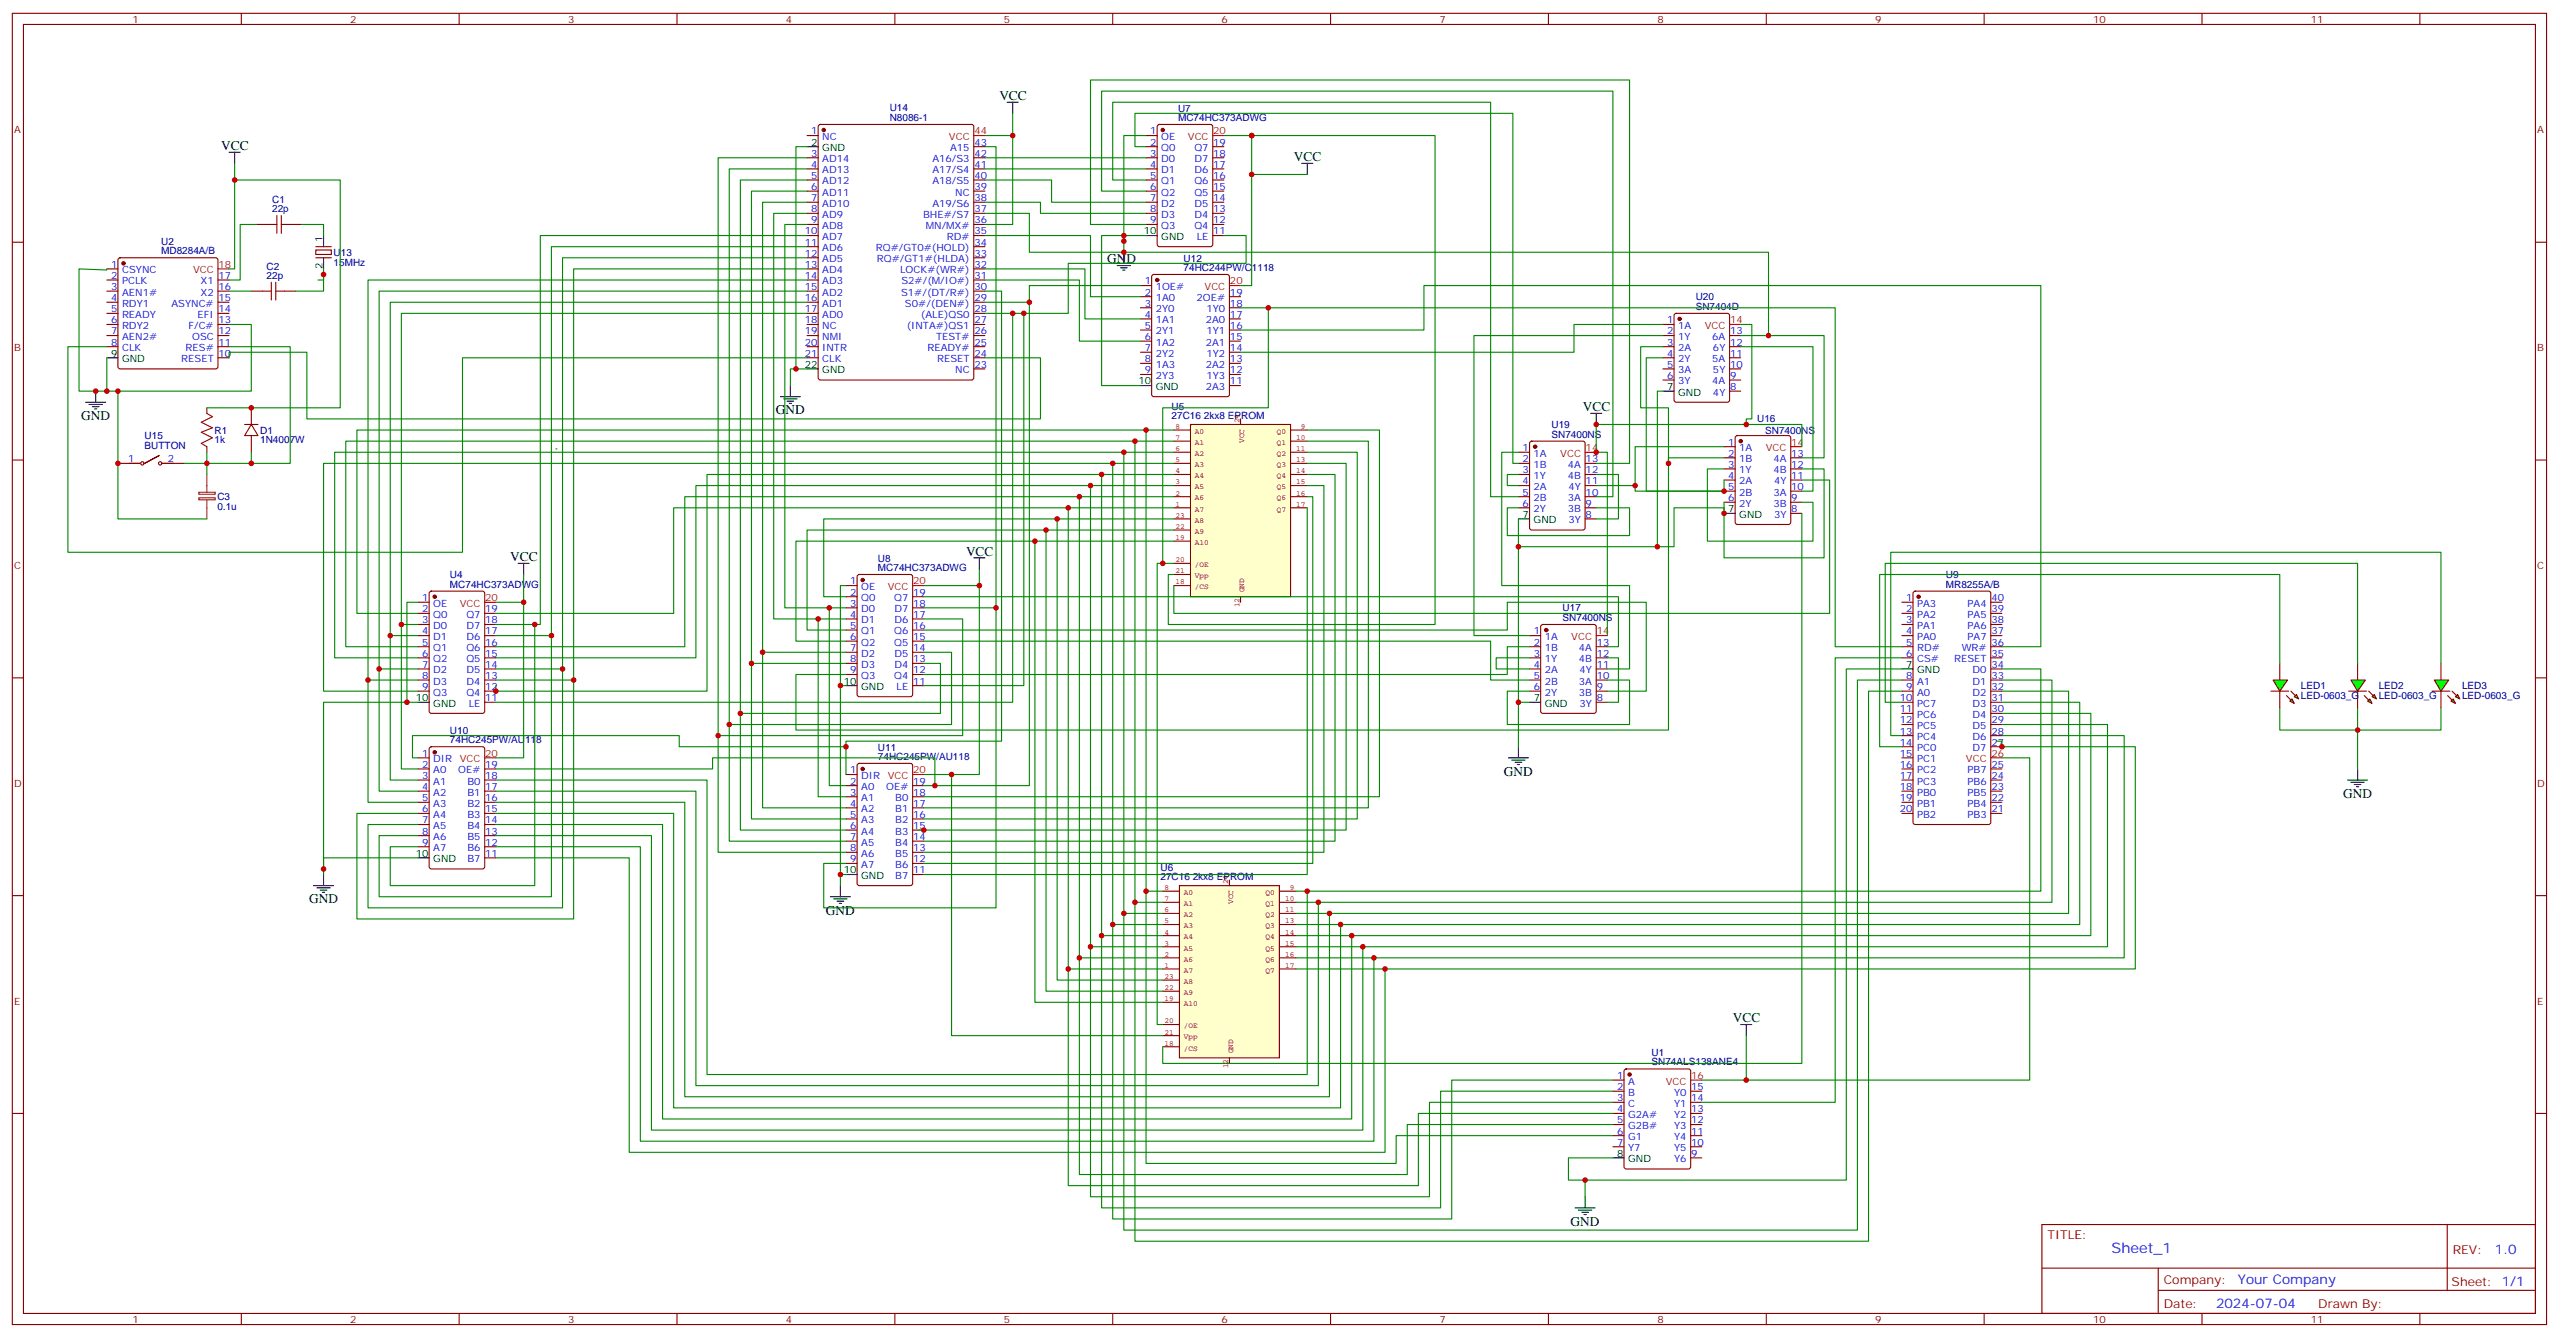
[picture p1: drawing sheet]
<svg xmlns="http://www.w3.org/2000/svg" width="813mm" height="424mm" viewBox="0 0 813 424" stroke-linecap="round" stroke-linejoin="round" font-family="sans-serif">
<defs><g id="words">
<text font-size="4.6" fill="#00f" x="670.2" y="397.8">Sheet_1</text>
<g font-size="4.2">
<text x="317.2" y="31.8">VCC</text>
<text x="70.2" y="47.6">VCC</text>
<text x="410.7" y="51.2">VCC</text>
<text x="351.4" y="83.6">GND</text>
<text x="246.3" y="131.6">GND</text>
<text x="502.4" y="130.5">VCC</text>
<text x="25.8" y="133.3">GND</text>
<text x="162" y="178.2">VCC</text>
<text x="306.6" y="176.4">VCC</text>
<text x="477.3" y="246.2">GND</text>
<text x="743.7" y="253.3">GND</text>
<text x="98.1" y="286.8">GND</text>
<text x="262.1" y="290.3">GND</text>
<text x="550" y="324.6">VCC</text>
<text x="498.5" y="389.1">GND</text>
</g>
<g font-size="4.2" fill="#00f">
<text x="791.9" y="398">1.0</text>
<text x="710.3" y="407.6">Your Company</text>
<text x="703.3" y="415.4">2024-07-04</text>
</g>
<g font-size="3.9" fill="#800">
<text x="649.9" y="393.3">TITLE:</text>
<text x="778.5" y="398">REV:</text>
<text x="686.8" y="407.5">Company:</text>
<text x="778.1" y="408.2">Sheet: 1/1</text>
<text x="686.8" y="415.2">Date:</text>
<text x="735.8" y="415.3">Drawn By:</text>
</g>
<g font-size="3.2" fill="#800">
<text x="42" y="7.2">1</text>
<text x="111.2" y="7.2">2</text>
<text x="180.3" y="7.2">3</text>
<text x="249.4" y="7.2">4</text>
<text x="318.6" y="7.2">5</text>
<text x="387.7" y="7.2">6</text>
<text x="456.9" y="7.2">7</text>
<text x="526" y="7.2">8</text>
<text x="595.2" y="7.2">9</text>
<text x="664.3" y="7.2">10</text>
<text x="733.5" y="7.2">11</text>
<text x="4.4" y="42.3">A</text>
<text x="805.3" y="42.3">A</text>
<text x="4.4" y="111.5">B</text>
<text x="805.3" y="111.5">B</text>
<text x="4.4" y="180.6">C</text>
<text x="805.3" y="180.6">C</text>
<text x="4.4" y="249.8">D</text>
<text x="805.3" y="249.8">D</text>
<text x="4.4" y="318.9">E</text>
<text x="805.3" y="318.9">E</text>
<text x="42" y="420">1</text>
<text x="111.2" y="420">2</text>
<text x="180.3" y="420">3</text>
<text x="249.4" y="420">4</text>
<text x="318.6" y="420">5</text>
<text x="387.7" y="420">6</text>
<text x="456.9" y="420">7</text>
<text x="526" y="420">8</text>
<text x="595.2" y="420">9</text>
<text x="664.3" y="420">10</text>
<text x="733.5" y="420">11</text>
</g>
<g font-size="3.2" fill="#000080">
<text x="282.4" y="35.4">U14</text>
<text x="373.9" y="35.5">U7</text>
<text x="282.4" y="38.3">N8086-1</text>
<text x="373.9" y="38.5">MC74HC373ADWG</text>
<text x="86.4" y="64.4">C1</text>
<text x="86.4" y="67.4">22p</text>
<text x="51.2" y="77.8">U2</text>
<text x="51.2" y="80.8">MD8284A/B</text>
<text x="105.9" y="81.4">U13</text>
<text x="375.7" y="83.1">U12</text>
<text x="84.6" y="88.5">22p</text>
<text x="84.6" y="85.6">C2</text>
<text x="105.9" y="84.3">15MHz</text>
<text x="375.7" y="86.1">74HC244PW/C1118</text>
<text x="538.2" y="95.4">U20</text>
<text x="538.2" y="98.3">SN7404D</text>
<text x="371.9" y="130.1">U5</text>
<text x="68.1" y="137.7">R1</text>
<text x="82.6" y="137.7">D1</text>
<text x="371.9" y="133.1">27C16 2kx8 EPROM</text>
<text x="492.4" y="135.8">U19</text>
<text x="557.7" y="134">U16</text>
<text x="560.2" y="137.8">SN7400NS</text>
<text x="45.9" y="142.4">BUTTON</text>
<text x="45.9" y="139.5">U15</text>
<text x="68.1" y="140.6">1k</text>
<text x="82.6" y="140.6">1N4007W</text>
<text x="492.4" y="138.9">SN7400NS</text>
<text x="69" y="161.8">0.1u</text>
<text x="69" y="158.9">C3</text>
<text x="278.6" y="178.3">U8</text>
<text x="142.8" y="183.6">U4</text>
<text x="278.6" y="181.3">MC74HC373ADWG</text>
<text x="617.6" y="183.4">U9</text>
<text x="142.8" y="186.6">MC74HC373ADWG</text>
<text x="617.6" y="186.5">MR8255A/B</text>
<text x="496" y="197.1">SN7400NS</text>
<text x="496" y="194">U17</text>
<text x="730.3" y="221.9">LED-0603_G</text>
<text x="730.3" y="218.7">LED1</text>
<text x="755" y="221.9">LED-0603_G</text>
<text x="755" y="218.7">LED2</text>
<text x="781.4" y="221.9">LED-0603_G</text>
<text x="781.4" y="218.7">LED3</text>
<text x="142.8" y="233">U10</text>
<text x="142.8" y="236">74HC245PW/AU118</text>
<text x="278.6" y="238.3">U11</text>
<text x="278.6" y="241.3">74HC245PW/AU118</text>
<text x="368.3" y="279.5">27C16 2kx8 EPROM</text>
<text x="368.3" y="276.5">U6</text>
<text x="524.2" y="335.1">U1</text>
<text x="524.2" y="338.2">SN74ALS138ANE4</text>
</g>
<g font-size="3.2" fill="#00f">
<text x="257.5" y="42.7">1</text>
<text x="261" y="44.4">NC</text>
<text x="301.6" y="48">A15</text>
<text x="309.2" y="46.2">43</text>
<text x="365.1" y="42.7">1</text>
<text x="365.1" y="46.2">2</text>
<text x="368.6" y="44.4">OE</text>
<text x="368.6" y="48">Q0</text>
<text x="379.1" y="48">Q7</text>
<text x="385.1" y="46.2">19</text>
<text x="257.5" y="49.7">3</text>
<text x="257.5" y="53.3">4</text>
<text x="261" y="51.5">AD14</text>
<text x="295.9" y="51.5">A16/S3</text>
<text x="309.2" y="53.3">41</text>
<text x="309.2" y="49.7">42</text>
<text x="365.1" y="49.7">3</text>
<text x="365.1" y="53.3">4</text>
<text x="368.6" y="51.5">D0</text>
<text x="379.1" y="51.5">D7</text>
<text x="385.1" y="53.3">17</text>
<text x="385.1" y="49.7">18</text>
<text x="257.5" y="56.8">5</text>
<text x="261" y="55">AD13</text>
<text x="261" y="58.6">AD12</text>
<text x="295.9" y="58.6">A18/S5</text>
<text x="295.9" y="55">A17/S4</text>
<text x="309.2" y="56.8">40</text>
<text x="365.1" y="56.8">5</text>
<text x="368.6" y="55">D1</text>
<text x="368.6" y="58.6">Q1</text>
<text x="379.1" y="58.6">Q6</text>
<text x="379.1" y="55">D6</text>
<text x="385.1" y="56.8">16</text>
<text x="257.5" y="60.3">6</text>
<text x="257.5" y="63.9">7</text>
<text x="261" y="62.1">AD11</text>
<text x="261" y="65.6">AD10</text>
<text x="295.9" y="65.6">A19/S6</text>
<text x="303.2" y="62.1">NC</text>
<text x="309.2" y="63.9">38</text>
<text x="309.2" y="60.3">39</text>
<text x="365.1" y="60.3">6</text>
<text x="365.1" y="63.9">7</text>
<text x="368.6" y="62.1">Q2</text>
<text x="368.6" y="65.6">D2</text>
<text x="379.1" y="62.1">Q5</text>
<text x="379.1" y="65.6">D5</text>
<text x="385.1" y="63.9">14</text>
<text x="385.1" y="60.3">15</text>
<text x="257.5" y="67.4">8</text>
<text x="257.5" y="70.9">9</text>
<text x="261" y="69.1">AD9</text>
<text x="293" y="69.1">BHE#/S7</text>
<text x="309.2" y="70.9">36</text>
<text x="309.2" y="67.4">37</text>
<text x="365.1" y="67.4">8</text>
<text x="365.1" y="70.9">9</text>
<text x="368.6" y="69.1">D3</text>
<text x="379.1" y="69.1">D4</text>
<text x="385.1" y="70.9">12</text>
<text x="385.1" y="67.4">13</text>
<text x="255.5" y="74.4">10</text>
<text x="255.5" y="78">11</text>
<text x="261" y="72.7">AD8</text>
<text x="261" y="76.2">AD7</text>
<text x="293.8" y="72.7">MN/MX#</text>
<text x="300.5" y="76.2">RD#</text>
<text x="309.2" y="78">34</text>
<text x="309.2" y="74.4">35</text>
<text x="368.6" y="72.7">Q3</text>
<text x="379.1" y="72.7">Q4</text>
<text x="379.8" y="76.2">LE</text>
<text x="385.1" y="74.4">11</text>
<text x="255.5" y="81.5">12</text>
<text x="261" y="79.7">AD6</text>
<text x="261" y="83.3">AD5</text>
<text x="278" y="79.7">RQ#/GT0#(HOLD)</text>
<text x="278.3" y="83.3">RQ#/GT1#(HLDA)</text>
<text x="309.2" y="81.5">33</text>
<text x="35.2" y="85">1</text>
<text x="35.2" y="88.5">2</text>
<text x="38.7" y="86.8">CSYNC</text>
<text x="69.4" y="88.5">17</text>
<text x="255.5" y="85">13</text>
<text x="255.5" y="88.5">14</text>
<text x="261" y="86.8">AD4</text>
<text x="285.7" y="86.8">LOCK#(WR#)</text>
<text x="309.2" y="88.5">31</text>
<text x="309.2" y="85">32</text>
<text x="35.2" y="92.1">3</text>
<text x="35.2" y="95.6">4</text>
<text x="38.7" y="90.3">PCLK</text>
<text x="38.7" y="93.8">AEN1#</text>
<text x="63.7" y="93.8">X2</text>
<text x="63.7" y="90.3">X1</text>
<text x="69.4" y="95.6">15</text>
<text x="69.4" y="92.1">16</text>
<text x="255.5" y="92.1">15</text>
<text x="255.5" y="95.6">16</text>
<text x="261" y="90.3">AD3</text>
<text x="261" y="93.8">AD2</text>
<text x="286" y="93.8">S1#/(DT/R#)</text>
<text x="286.1" y="90.3">S2#/(M/IO#)</text>
<text x="309.2" y="95.6">29</text>
<text x="309.2" y="92.1">30</text>
<text x="363.3" y="90.3">1</text>
<text x="363.3" y="93.8">2</text>
<text x="366.8" y="92.1">1OE#</text>
<text x="366.8" y="95.6">1A0</text>
<text x="379.8" y="95.6">2OE#</text>
<text x="390.4" y="93.8">19</text>
<text x="35.2" y="99.1">5</text>
<text x="38.7" y="97.4">RDY1</text>
<text x="38.7" y="100.9">READY</text>
<text x="54.4" y="97.4">ASYNC#</text>
<text x="62.7" y="100.9">EFI</text>
<text x="69.4" y="99.1">14</text>
<text x="255.5" y="99.1">17</text>
<text x="261" y="97.4">AD1</text>
<text x="261" y="100.9">AD0</text>
<text x="287.2" y="97.4">S0#/(DEN#)</text>
<text x="292.3" y="100.9">(ALE)QS0</text>
<text x="309.2" y="99.1">28</text>
<text x="363.3" y="97.4">3</text>
<text x="363.3" y="100.9">4</text>
<text x="366.8" y="99.1">2Y0</text>
<text x="382.9" y="99.1">1Y0</text>
<text x="390.4" y="100.9">17</text>
<text x="390.4" y="97.4">18</text>
<text x="35.2" y="102.7">6</text>
<text x="35.2" y="106.2">7</text>
<text x="38.7" y="104.4">RDY2</text>
<text x="38.7" y="107.9">AEN2#</text>
<text x="59.8" y="104.4">F/C#</text>
<text x="61" y="107.9">OSC</text>
<text x="69.4" y="106.2">12</text>
<text x="69.4" y="102.7">13</text>
<text x="255.5" y="102.7">18</text>
<text x="255.5" y="106.2">19</text>
<text x="261" y="104.4">NC</text>
<text x="261" y="107.9">NMI</text>
<text x="287.8" y="104.4">(INTA#)QS1</text>
<text x="297.1" y="107.9">TEST#</text>
<text x="309.2" y="106.2">26</text>
<text x="309.2" y="102.7">27</text>
<text x="363.3" y="104.4">5</text>
<text x="363.3" y="107.9">6</text>
<text x="366.8" y="102.7">1A1</text>
<text x="366.8" y="106.2">2Y1</text>
<text x="382.7" y="102.7">2A0</text>
<text x="382.9" y="106.2">1Y1</text>
<text x="390.4" y="107.9">15</text>
<text x="390.4" y="104.4">16</text>
<text x="529.1" y="102.7">1</text>
<text x="529.1" y="106.2">2</text>
<text x="532.6" y="104.4">1A</text>
<text x="532.6" y="107.9">1Y</text>
<text x="543.5" y="107.9">6A</text>
<text x="549.1" y="106.2">13</text>
<text x="35.2" y="109.7">8</text>
<text x="38.7" y="111.5">CLK</text>
<text x="58.9" y="111.5">RES#</text>
<text x="69.4" y="113.2">10</text>
<text x="69.4" y="109.7">11</text>
<text x="255.5" y="109.7">20</text>
<text x="255.5" y="113.2">21</text>
<text x="261" y="111.5">INTR</text>
<text x="294.4" y="111.5">READY#</text>
<text x="309.2" y="113.2">24</text>
<text x="309.2" y="109.7">25</text>
<text x="363.3" y="111.5">7</text>
<text x="366.8" y="109.7">1A2</text>
<text x="366.8" y="113.2">2Y2</text>
<text x="382.7" y="109.7">2A1</text>
<text x="382.9" y="113.2">1Y2</text>
<text x="390.4" y="111.5">14</text>
<text x="529.1" y="109.7">3</text>
<text x="529.1" y="113.2">4</text>
<text x="532.6" y="111.5">2A</text>
<text x="543.7" y="111.5">6Y</text>
<text x="549.1" y="113.2">11</text>
<text x="549.1" y="109.7">12</text>
<text x="57.5" y="115">RESET</text>
<text x="261" y="115">CLK</text>
<text x="297.4" y="115">RESET</text>
<text x="303.2" y="118.5">NC</text>
<text x="309.2" y="116.8">23</text>
<text x="363.3" y="115">8</text>
<text x="363.3" y="118.5">9</text>
<text x="366.8" y="116.8">1A3</text>
<text x="382.7" y="116.8">2A2</text>
<text x="390.4" y="118.5">12</text>
<text x="390.4" y="115">13</text>
<text x="529.1" y="116.8">5</text>
<text x="532.6" y="115">2Y</text>
<text x="532.6" y="118.5">3A</text>
<text x="543.5" y="115">5A</text>
<text x="543.7" y="118.5">5Y</text>
<text x="549.1" y="116.8">10</text>
<text x="366.8" y="120.3">2Y3</text>
<text x="382.7" y="123.8">2A3</text>
<text x="382.9" y="120.3">1Y3</text>
<text x="390.4" y="122.1">11</text>
<text x="529.1" y="120.3">6</text>
<text x="532.6" y="122.1">3Y</text>
<text x="543.5" y="122.1">4A</text>
<text x="543.7" y="125.6">4Y</text>
<text x="549.1" y="123.8">8</text>
<text x="549.1" y="120.3">9</text>
<text x="483.3" y="143.2">1</text>
<text x="548.5" y="141.5">1</text>
<text x="552" y="143.2">1A</text>
<text x="40.7" y="146.8">1</text>
<text x="53.3" y="146.8">2</text>
<text x="483.3" y="146.8">2</text>
<text x="486.8" y="145">1A</text>
<text x="486.8" y="148.5">1B</text>
<text x="497.6" y="148.5">4A</text>
<text x="503.3" y="146.8">13</text>
<text x="548.5" y="145">2</text>
<text x="548.5" y="148.5">3</text>
<text x="552" y="146.8">1B</text>
<text x="562.9" y="146.8">4A</text>
<text x="568.5" y="148.5">12</text>
<text x="568.5" y="145">13</text>
<text x="483.3" y="150.3">3</text>
<text x="483.3" y="153.8">4</text>
<text x="486.8" y="152">1Y</text>
<text x="486.8" y="155.6">2A</text>
<text x="497.6" y="152">4B</text>
<text x="497.8" y="155.6">4Y</text>
<text x="503.3" y="153.8">11</text>
<text x="503.3" y="150.3">12</text>
<text x="548.5" y="152">4</text>
<text x="548.5" y="155.6">5</text>
<text x="552" y="150.3">1Y</text>
<text x="552" y="153.8">2A</text>
<text x="562.9" y="150.3">4B</text>
<text x="563.1" y="153.8">4Y</text>
<text x="568.5" y="155.6">10</text>
<text x="568.5" y="152">11</text>
<text x="483.3" y="157.3">5</text>
<text x="483.3" y="160.9">6</text>
<text x="486.8" y="159.1">2B</text>
<text x="497.6" y="159.1">3A</text>
<text x="503.3" y="160.9">9</text>
<text x="503.3" y="157.3">10</text>
<text x="548.5" y="159.1">6</text>
<text x="552" y="157.3">2B</text>
<text x="552" y="160.9">2Y</text>
<text x="562.9" y="160.9">3B</text>
<text x="562.9" y="157.3">3A</text>
<text x="568.5" y="159.1">9</text>
<text x="486.8" y="162.6">2Y</text>
<text x="497.6" y="162.6">3B</text>
<text x="497.8" y="166.2">3Y</text>
<text x="503.3" y="164.4">8</text>
<text x="563.1" y="164.4">3Y</text>
<text x="568.5" y="162.6">8</text>
<text x="269.8" y="185.6">1</text>
<text x="134" y="190.9">1</text>
<text x="269.8" y="189.1">2</text>
<text x="273.3" y="187.3">OE</text>
<text x="273.3" y="190.9">Q0</text>
<text x="283.8" y="190.9">Q7</text>
<text x="289.8" y="189.1">19</text>
<text x="605" y="190.9">1</text>
<text x="632" y="190.9">40</text>
<text x="134" y="194.4">2</text>
<text x="134" y="197.9">3</text>
<text x="137.5" y="192.6">OE</text>
<text x="137.5" y="196.1">Q0</text>
<text x="148" y="196.1">Q7</text>
<text x="154" y="197.9">18</text>
<text x="154" y="194.4">19</text>
<text x="269.8" y="192.6">3</text>
<text x="269.8" y="196.1">4</text>
<text x="273.3" y="194.4">D0</text>
<text x="273.3" y="197.9">D1</text>
<text x="283.9" y="197.9">D6</text>
<text x="283.9" y="194.4">D7</text>
<text x="289.8" y="196.1">17</text>
<text x="289.8" y="192.6">18</text>
<text x="605" y="194.4">2</text>
<text x="605" y="197.9">3</text>
<text x="608.5" y="192.6">PA3</text>
<text x="608.5" y="196.1">PA2</text>
<text x="624.5" y="196.1">PA5</text>
<text x="624.5" y="192.6">PA4</text>
<text x="632" y="197.9">38</text>
<text x="632" y="194.4">39</text>
<text x="134" y="201.4">4</text>
<text x="137.5" y="199.7">D0</text>
<text x="137.5" y="203.2">D1</text>
<text x="148.1" y="203.2">D6</text>
<text x="148.1" y="199.7">D7</text>
<text x="154" y="201.4">17</text>
<text x="269.8" y="199.7">5</text>
<text x="269.8" y="203.2">6</text>
<text x="273.3" y="201.4">Q1</text>
<text x="283.8" y="201.4">Q6</text>
<text x="289.8" y="203.2">15</text>
<text x="289.8" y="199.7">16</text>
<text x="486.8" y="201.4">1</text>
<text x="490.3" y="203.2">1A</text>
<text x="605" y="201.4">4</text>
<text x="608.5" y="199.7">PA1</text>
<text x="608.5" y="203.2">PA0</text>
<text x="624.5" y="203.2">PA7</text>
<text x="624.5" y="199.7">PA6</text>
<text x="632" y="201.4">37</text>
<text x="134" y="205">5</text>
<text x="134" y="208.5">6</text>
<text x="137.5" y="206.7">Q1</text>
<text x="148" y="206.7">Q6</text>
<text x="154" y="208.5">15</text>
<text x="154" y="205">16</text>
<text x="269.8" y="206.7">7</text>
<text x="273.3" y="205">Q2</text>
<text x="273.3" y="208.5">D2</text>
<text x="283.8" y="205">Q5</text>
<text x="283.9" y="208.5">D5</text>
<text x="289.8" y="206.7">14</text>
<text x="486.8" y="205">2</text>
<text x="486.8" y="208.5">3</text>
<text x="490.3" y="206.7">1B</text>
<text x="501.1" y="206.7">4A</text>
<text x="506.8" y="208.5">12</text>
<text x="506.8" y="205">13</text>
<text x="605" y="205">5</text>
<text x="605" y="208.5">6</text>
<text x="608.5" y="206.7">RD#</text>
<text x="622.6" y="206.7">WR#</text>
<text x="632" y="208.5">35</text>
<text x="632" y="205">36</text>
<text x="134" y="212">7</text>
<text x="134" y="215.5">8</text>
<text x="137.5" y="210.3">Q2</text>
<text x="137.5" y="213.8">D2</text>
<text x="148" y="210.3">Q5</text>
<text x="148.1" y="213.8">D5</text>
<text x="154" y="215.5">13</text>
<text x="154" y="212">14</text>
<text x="269.8" y="210.3">8</text>
<text x="269.8" y="213.8">9</text>
<text x="273.3" y="212">D3</text>
<text x="273.3" y="215.5">Q3</text>
<text x="283.8" y="215.5">Q4</text>
<text x="283.9" y="212">D4</text>
<text x="289.8" y="213.8">12</text>
<text x="289.8" y="210.3">13</text>
<text x="486.8" y="212">4</text>
<text x="486.8" y="215.5">5</text>
<text x="490.3" y="210.3">1Y</text>
<text x="490.3" y="213.8">2A</text>
<text x="501.1" y="210.3">4B</text>
<text x="501.4" y="213.8">4Y</text>
<text x="506.8" y="215.5">10</text>
<text x="506.8" y="212">11</text>
<text x="605" y="215.5">8</text>
<text x="608.5" y="210.3">CS#</text>
<text x="620.2" y="210.3">RESET</text>
<text x="626.1" y="213.8">D0</text>
<text x="632" y="215.5">33</text>
<text x="632" y="212">34</text>
<text x="134" y="219.1">9</text>
<text x="137.5" y="217.3">D3</text>
<text x="137.5" y="220.8">Q3</text>
<text x="148" y="220.8">Q4</text>
<text x="148.1" y="217.3">D4</text>
<text x="154" y="219.1">12</text>
<text x="284.6" y="219.1">LE</text>
<text x="289.8" y="217.3">11</text>
<text x="486.8" y="219.1">6</text>
<text x="490.3" y="217.3">2B</text>
<text x="490.3" y="220.8">2Y</text>
<text x="501.1" y="220.8">3B</text>
<text x="501.1" y="217.3">3A</text>
<text x="506.8" y="219.1">9</text>
<text x="605" y="219.1">9</text>
<text x="608.5" y="217.3">A1</text>
<text x="608.5" y="220.8">A0</text>
<text x="626.1" y="220.8">D2</text>
<text x="626.1" y="217.3">D1</text>
<text x="632" y="219.1">32</text>
<text x="148.8" y="224.4">LE</text>
<text x="154" y="222.6">11</text>
<text x="501.4" y="224.4">3Y</text>
<text x="506.8" y="222.6">8</text>
<text x="603" y="222.6">10</text>
<text x="603" y="226.1">11</text>
<text x="608.5" y="224.4">PC7</text>
<text x="608.5" y="227.9">PC6</text>
<text x="626.1" y="227.9">D4</text>
<text x="626.1" y="224.4">D3</text>
<text x="632" y="226.1">30</text>
<text x="632" y="222.6">31</text>
<text x="603" y="229.7">12</text>
<text x="603" y="233.2">13</text>
<text x="608.5" y="231.4">PC5</text>
<text x="626.1" y="231.4">D5</text>
<text x="632" y="233.2">28</text>
<text x="632" y="229.7">29</text>
<text x="603" y="236.7">14</text>
<text x="608.5" y="234.9">PC4</text>
<text x="608.5" y="238.5">PC0</text>
<text x="626.1" y="238.5">D7</text>
<text x="626.1" y="234.9">D6</text>
<text x="632" y="236.7">27</text>
<text x="134" y="240.2">1</text>
<text x="134" y="243.8">2</text>
<text x="137.5" y="242">DIR</text>
<text x="137.5" y="245.5">A0</text>
<text x="145.4" y="245.5">OE#</text>
<text x="154" y="243.8">19</text>
<text x="269.8" y="245.5">1</text>
<text x="603" y="240.2">15</text>
<text x="603" y="243.8">16</text>
<text x="608.5" y="242">PC1</text>
<text x="608.5" y="245.5">PC2</text>
<text x="624.4" y="245.5">PB7</text>
<text x="632" y="243.8">25</text>
<text x="134" y="247.3">3</text>
<text x="134" y="250.8">4</text>
<text x="137.5" y="249.1">A1</text>
<text x="148.4" y="249.1">B0</text>
<text x="154" y="250.8">17</text>
<text x="154" y="247.3">18</text>
<text x="269.8" y="249.1">2</text>
<text x="273.3" y="247.3">DIR</text>
<text x="273.3" y="250.8">A0</text>
<text x="281.3" y="250.8">OE#</text>
<text x="289.8" y="249.1">19</text>
<text x="603" y="247.3">17</text>
<text x="603" y="250.8">18</text>
<text x="608.5" y="249.1">PC3</text>
<text x="624.4" y="249.1">PB6</text>
<text x="632" y="250.8">23</text>
<text x="632" y="247.3">24</text>
<text x="134" y="254.4">5</text>
<text x="134" y="257.9">6</text>
<text x="137.5" y="252.6">A2</text>
<text x="137.5" y="256.1">A3</text>
<text x="148.4" y="256.1">B2</text>
<text x="148.4" y="252.6">B1</text>
<text x="154" y="257.9">15</text>
<text x="154" y="254.4">16</text>
<text x="269.8" y="252.6">3</text>
<text x="269.8" y="256.1">4</text>
<text x="273.3" y="254.4">A1</text>
<text x="273.3" y="257.9">A2</text>
<text x="284.2" y="257.9">B1</text>
<text x="284.2" y="254.4">B0</text>
<text x="289.8" y="256.1">17</text>
<text x="289.8" y="252.6">18</text>
<text x="603" y="254.4">19</text>
<text x="603" y="257.9">20</text>
<text x="608.5" y="252.6">PB0</text>
<text x="608.5" y="256.1">PB1</text>
<text x="624.4" y="256.1">PB4</text>
<text x="624.4" y="252.6">PB5</text>
<text x="632" y="257.9">21</text>
<text x="632" y="254.4">22</text>
<text x="134" y="261.4">7</text>
<text x="137.5" y="259.6">A4</text>
<text x="137.5" y="263.2">A5</text>
<text x="148.4" y="263.2">B4</text>
<text x="148.4" y="259.6">B3</text>
<text x="154" y="261.4">14</text>
<text x="269.8" y="259.6">5</text>
<text x="269.8" y="263.2">6</text>
<text x="273.3" y="261.4">A3</text>
<text x="284.2" y="261.4">B2</text>
<text x="289.8" y="263.2">15</text>
<text x="289.8" y="259.6">16</text>
<text x="608.5" y="259.6">PB2</text>
<text x="624.4" y="259.6">PB3</text>
<text x="134" y="264.9">8</text>
<text x="134" y="268.5">9</text>
<text x="137.5" y="266.7">A6</text>
<text x="148.4" y="266.7">B5</text>
<text x="154" y="268.5">12</text>
<text x="154" y="264.9">13</text>
<text x="269.8" y="266.7">7</text>
<text x="273.3" y="264.9">A4</text>
<text x="273.3" y="268.5">A5</text>
<text x="284.2" y="268.5">B4</text>
<text x="284.2" y="264.9">B3</text>
<text x="289.8" y="266.7">14</text>
<text x="137.5" y="270.2">A7</text>
<text x="148.4" y="273.8">B7</text>
<text x="148.4" y="270.2">B6</text>
<text x="154" y="272">11</text>
<text x="269.8" y="270.2">8</text>
<text x="269.8" y="273.8">9</text>
<text x="273.3" y="272">A6</text>
<text x="273.3" y="275.5">A7</text>
<text x="284.2" y="275.5">B6</text>
<text x="284.2" y="272">B5</text>
<text x="289.8" y="273.8">12</text>
<text x="289.8" y="270.2">13</text>
<text x="284.2" y="279">B7</text>
<text x="289.8" y="277.3">11</text>
<text x="513.2" y="342.5">1</text>
<text x="513.2" y="346.1">2</text>
<text x="516.7" y="344.3">A</text>
<text x="516.7" y="347.8">B</text>
<text x="531.3" y="347.8">Y0</text>
<text x="536.8" y="346.1">15</text>
<text x="513.2" y="349.6">3</text>
<text x="513.2" y="353.1">4</text>
<text x="516.7" y="351.4">C</text>
<text x="531.3" y="351.4">Y1</text>
<text x="536.8" y="353.1">13</text>
<text x="536.8" y="349.6">14</text>
<text x="513.2" y="356.7">5</text>
<text x="516.7" y="354.9">G2A#</text>
<text x="516.7" y="358.4">G2B#</text>
<text x="531.3" y="358.4">Y3</text>
<text x="531.3" y="354.9">Y2</text>
<text x="536.8" y="356.7">12</text>
<text x="513.2" y="360.2">6</text>
<text x="513.2" y="363.7">7</text>
<text x="516.7" y="361.9">G1</text>
<text x="516.7" y="365.5">Y7</text>
<text x="531.3" y="365.5">Y5</text>
<text x="531.3" y="361.9">Y4</text>
<text x="536.8" y="363.7">10</text>
<text x="536.8" y="360.2">11</text>
<text x="531.3" y="369">Y6</text>
<text x="536.8" y="367.2">9</text>
</g>
<g font-size="3.2">
<text x="257.5" y="46.2">2</text>
<text x="261" y="48">GND</text>
<text x="102.3" y="76.9" transform="rotate(-90 102.3 76.9)">1</text>
<text x="363.1" y="74.4">10</text>
<text x="368.6" y="76.2">GND</text>
<text x="102.3" y="85.3" transform="rotate(-90 102.3 85.3)">2</text>
<text x="35.2" y="113.2">9</text>
<text x="38.7" y="115">GND</text>
<text x="255.5" y="116.8">22</text>
<text x="261" y="118.5">GND</text>
<text x="361.3" y="122.1">10</text>
<text x="366.8" y="123.8">GND</text>
<text x="529.1" y="123.8">7</text>
<text x="532.6" y="125.6">GND</text>
<text x="483.3" y="164.4">7</text>
<text x="486.8" y="166.2">GND</text>
<text x="548.5" y="162.6">7</text>
<text x="552" y="164.4">GND</text>
<text x="605" y="212">7</text>
<text x="608.5" y="213.8">GND</text>
<text x="267.8" y="217.3">10</text>
<text x="273.3" y="219.1">GND</text>
<text x="132" y="222.6">10</text>
<text x="137.5" y="224.4">GND</text>
<text x="486.8" y="222.6">7</text>
<text x="490.3" y="224.4">GND</text>
<text x="132" y="272">10</text>
<text x="137.5" y="273.8">GND</text>
<text x="267.8" y="277.3">10</text>
<text x="273.3" y="279">GND</text>
<text x="513.2" y="367.2">8</text>
<text x="516.7" y="369">GND</text>
</g>
<g font-size="3.2" fill="#f00">
<text x="301.2" y="44.4">VCC</text>
<text x="309.2" y="42.7">44</text>
<text x="377" y="44.4">VCC</text>
<text x="385.1" y="42.7">20</text>
<text x="61.3" y="86.8">VCC</text>
<text x="69.4" y="85">18</text>
<text x="382.3" y="92.1">VCC</text>
<text x="390.4" y="90.3">20</text>
<text x="541.1" y="104.4">VCC</text>
<text x="549.1" y="102.7">14</text>
<text x="503.3" y="143.2">14</text>
<text x="560.5" y="143.2">VCC</text>
<text x="568.5" y="141.5">14</text>
<text x="495.2" y="145">VCC</text>
<text x="289.8" y="185.6">20</text>
<text x="154" y="190.9">20</text>
<text x="281.8" y="187.3">VCC</text>
<text x="145.9" y="192.6">VCC</text>
<text x="498.7" y="203.2">VCC</text>
<text x="506.8" y="201.4">14</text>
<text x="145.9" y="242">VCC</text>
<text x="154" y="240.2">20</text>
<text x="289.8" y="245.5">20</text>
<text x="624" y="242">VCC</text>
<text x="632" y="240.2">26</text>
<text x="281.8" y="247.3">VCC</text>
<text x="528.7" y="344.3">VCC</text>
<text x="536.8" y="342.5">16</text>
</g>
<g font-size="2.5" fill="#840000">
<text x="373.1" y="136.2">8</text>
<text x="379.3" y="137.7">A0</text>
<text x="393.4" y="134.4" transform="rotate(-90 393.4 134.4)">24</text>
<text x="405.2" y="137.7">Q0</text>
<text x="412.9" y="136.2">9</text>
<text x="373.1" y="143.2">6</text>
<text x="373.1" y="139.7">7</text>
<text x="379.3" y="141.3">A1</text>
<text x="394.9" y="140.6" transform="rotate(-90 394.9 140.6)">VCC</text>
<text x="405.2" y="141.3">Q1</text>
<text x="411.4" y="139.7">10</text>
<text x="411.4" y="143.2">11</text>
<text x="373.1" y="146.8">5</text>
<text x="379.3" y="148.3">A3</text>
<text x="379.3" y="144.8">A2</text>
<text x="405.2" y="144.8">Q2</text>
<text x="405.2" y="148.3">Q3</text>
<text x="411.4" y="146.8">13</text>
<text x="373.1" y="153.8">3</text>
<text x="373.1" y="150.3">4</text>
<text x="379.3" y="155.4">A5</text>
<text x="379.3" y="151.8">A4</text>
<text x="405.2" y="151.8">Q4</text>
<text x="405.2" y="155.4">Q5</text>
<text x="411.4" y="150.3">14</text>
<text x="411.4" y="153.8">15</text>
<text x="373.1" y="160.9">1</text>
<text x="373.1" y="157.3">2</text>
<text x="379.3" y="158.9">A6</text>
<text x="405.2" y="158.9">Q6</text>
<text x="411.4" y="157.3">16</text>
<text x="411.4" y="160.9">17</text>
<text x="373.1" y="167.9">22</text>
<text x="373.1" y="164.4">23</text>
<text x="379.3" y="162.4">A7</text>
<text x="379.3" y="165.9">A8</text>
<text x="405.2" y="162.4">Q7</text>
<text x="373.1" y="171.4">19</text>
<text x="379.3" y="169.5">A9</text>
<text x="379.3" y="173">A10</text>
<text x="373.1" y="178.5">20</text>
<text x="373.1" y="182">21</text>
<text x="373.1" y="185.6">18</text>
<text x="379.3" y="180.1">/OE</text>
<text x="379.3" y="183.6">Vpp</text>
<text x="379.3" y="187.1">/CS</text>
<text x="394.9" y="188" transform="rotate(-90 394.9 188)">GND</text>
<text x="393.4" y="192.8" transform="rotate(-90 393.4 192.8)">12</text>
<text x="389.9" y="280.8" transform="rotate(-90 389.9 280.8)">24</text>
<text x="369.6" y="286.1">7</text>
<text x="369.6" y="282.6">8</text>
<text x="375.7" y="287.7">A1</text>
<text x="375.7" y="284.1">A0</text>
<text x="391.4" y="287" transform="rotate(-90 391.4 287)">VCC</text>
<text x="401.7" y="284.1">Q0</text>
<text x="401.7" y="287.7">Q1</text>
<text x="407.9" y="286.1">10</text>
<text x="409.4" y="282.6">9</text>
<text x="369.6" y="293.2">5</text>
<text x="369.6" y="289.6">6</text>
<text x="375.7" y="291.2">A2</text>
<text x="401.7" y="291.2">Q2</text>
<text x="407.9" y="289.6">11</text>
<text x="407.9" y="293.2">13</text>
<text x="369.6" y="296.7">4</text>
<text x="375.7" y="298.2">A4</text>
<text x="375.7" y="294.7">A3</text>
<text x="401.7" y="294.7">Q3</text>
<text x="401.7" y="298.2">Q4</text>
<text x="407.9" y="296.7">14</text>
<text x="369.6" y="303.7">2</text>
<text x="369.6" y="300.2">3</text>
<text x="375.7" y="305.3">A6</text>
<text x="375.7" y="301.8">A5</text>
<text x="401.7" y="301.8">Q5</text>
<text x="401.7" y="305.3">Q6</text>
<text x="407.9" y="300.2">15</text>
<text x="407.9" y="303.7">16</text>
<text x="369.6" y="307.3">1</text>
<text x="369.6" y="310.8">23</text>
<text x="375.7" y="308.8">A7</text>
<text x="401.7" y="308.8">Q7</text>
<text x="407.9" y="307.3">17</text>
<text x="369.6" y="314.3">22</text>
<text x="369.6" y="317.9">19</text>
<text x="375.7" y="315.9">A9</text>
<text x="375.7" y="312.3">A8</text>
<text x="375.7" y="319.4">A10</text>
<text x="369.6" y="324.9">20</text>
<text x="369.6" y="328.4">21</text>
<text x="375.7" y="326.5">/OE</text>
<text x="375.7" y="330">Vpp</text>
<text x="369.6" y="332">18</text>
<text x="375.7" y="333.5">/CS</text>
<text x="391.4" y="334.4" transform="rotate(-90 391.4 334.4)">GND</text>
<text x="389.9" y="339.2" transform="rotate(-90 389.9 339.2)">12</text>
</g>
</g></defs>
<g fill="none" stroke="#870000" stroke-width=".35">
<path d="M3.9 4.2h804.3v416.3h-804.3zM7.4 7.8h797.3v409.2h-797.3zM76.6 4.2v3.6M145.7 4.2v3.6M214.9 4.2v3.6M284 4.2v3.6M353.2 4.2v3.6M422.3 4.2v3.6M491.5 4.2v3.6M560.6 4.2v3.6M629.7 4.2v3.6M698.9 4.2v3.6"/>
<path d="M768 4.2v3.6M3.9 76.9h3.5M804.7 76.9h3.5M33.9 85.4h3.5M33.9 88.9h3.5M33.9 92.4h3.5M33.9 96h3.5M33.9 99.5h3.5M37.7 82.1l.4-.3h30.4l.5 .3 .2 .4v33.9l-.3 .5-.4 .2h-30.4l-.5-.2-.2-.5v-33.9zM69.2 88.9h3.5M69.2 92.4h3.5M69.2 96h3.5"/>
<path d="M69.2 99.5h3.5M33.9 103h3.5M33.9 106.5h3.5M33.9 110.1h3.5M69.2 103h3.5M69.2 106.5h3.5M69.2 110.1h3.5M69.2 113.6h3.5M3.9 146h3.5M804.7 146h3.5M3.9 215.2h3.5M804.7 215.2h3.5"/>
<path d="M3.9 284.3h3.5M804.7 284.3h3.5M3.9 353.5h3.5M804.7 353.5h3.5M648.1 388.8h156.6v28.2h-156.6zM776.7 388.8v20.9M76.6 417v3.5M145.7 417v3.5M214.9 417v3.5M284 417v3.5M353.2 417v3.5M422.3 417v3.5"/>
<path d="M491.5 417v3.5M560.6 417v3.5M629.7 417v3.5M648.1 402.6h156.5M685 409.7h119.6M685 402.6v14.1M698.9 417v3.5M768 417v3.5"/>
</g>
<circle cx="39.2" cy="83.6" r=".53" fill="#870000" stroke="#870000" stroke-width=".35"/>
<path d="M33.9 113.6h3.5" fill="none" stroke="#000" stroke-width=".35"/>
<path d="M69.2 85.4h3.5" fill="none" stroke="#f00" stroke-width=".35"/>
<path d="M377.9 134.8h31.7v54.6h-31.7z" fill="#ffc" stroke="#850000" stroke-width=".35"/>
<g fill="none" stroke="#850000" stroke-width=".35">
<path d="M372.6 136.5h5.3M393.7 133v1.8M409.6 136.5h5.3M372.6 157.7h5.3M372.6 154.2h5.3M372.6 150.6h5.3M372.6 147.1h5.3M372.6 143.6h5.3M372.6 140.1h5.3M409.6 157.7h5.3M409.6 154.2h5.3M409.6 150.6h5.3"/>
<path d="M409.6 147.1h5.3M409.6 143.6h5.3M409.6 140.1h5.3M372.6 161.2h5.3M372.6 178.9h5.3M372.6 168.3h5.3M372.6 164.7h5.3M372.6 171.8h5.3M409.6 161.2h5.3M372.6 182.4h5.3M372.6 185.9h5.3M393.7 189.4v1.8"/>
</g>
<path d="M374.3 281.2h31.8v54.6h-31.8z" fill="#ffc" stroke="#850000" stroke-width=".35"/>
<g fill="none" stroke="#850000" stroke-width=".35">
<path d="M390.2 279.4v1.8M369 297h5.3M369 293.5h5.3M369 290h5.3M369 286.5h5.3M369 282.9h5.3M406.1 297h5.3M406.1 293.5h5.3M406.1 290h5.3M406.1 286.5h5.3M406.1 282.9h5.3M369 307.6h5.3"/>
<path d="M369 304.1h5.3M369 300.6h5.3M369 314.7h5.3M369 311.1h5.3M369 318.2h5.3M406.1 307.6h5.3M406.1 304.1h5.3M406.1 300.6h5.3M369 325.3h5.3M369 328.8h5.3M369 332.3h5.3M390.2 335.8v1.8"/>
</g>
<g fill="none" stroke="#870000" stroke-width=".35">
<path d="M259.9 39.7l.5-.2h48l.6 .4 .1 80-.5 .7h-48.2l-.7-.4v-80zM367.5 39.7l.5-.2h16.2l.7 .4v37.7l-.4 .7h-16.5l-.7-.4v-37.7zM256.2 43h3.5M256.2 50.1h3.5M256.2 53.6h3.5M256.2 57.1h3.5M309.1 46.6h3.5M309.1 50.1h3.5M309.1 53.6h3.5M309.1 57.1h3.5M363.7 43h3.6M363.7 46.6h3.6"/>
<path d="M363.7 50.1h3.6M363.7 53.6h3.6M363.7 57.1h3.6M384.9 46.6h3.5M384.9 50.1h3.5M384.9 53.6h3.5M384.9 57.1h3.5M81.5 71.3h3.6M92.1 71.3h3.5M100.2 79.4h5v1.4h-5zM256.2 60.7h3.5M256.2 64.2h3.5"/>
<path d="M256.2 67.7h3.5M256.2 71.3h3.5M256.2 74.8h3.5M256.2 78.3h3.5M309.1 60.7h3.5M309.1 64.2h3.5M309.1 67.7h3.5M309.1 71.3h3.5M309.1 74.8h3.5M309.1 78.3h3.5M363.7 60.7h3.6M363.7 64.2h3.6"/>
<path d="M363.7 67.7h3.6M363.7 71.3h3.6M384.9 60.7h3.5M384.9 64.2h3.5M384.9 67.7h3.5M384.9 71.3h3.5M384.9 74.8h3.5M79.8 92.4h3.5M90.3 92.4h3.6M256.2 92.4h3.5M256.2 81.8h3.5M256.2 85.4h3.5"/>
<path d="M256.2 88.9h3.5M256.2 96h3.5M256.2 99.5h3.5M309.1 92.4h3.5M309.1 81.8h3.5M309.1 85.4h3.5M309.1 88.9h3.5M309.1 96h3.5M309.1 99.5h3.5M362 90.7h3.5M362 94.2h3.5M362 97.7h3.5"/>
<path d="M365.7 87.3l.5-.2h23.3l.7 .5v37.6l-.5 .7h-23.5l-.6-.4-.1-37.7zM390.2 94.2h3.5M390.2 97.7h3.5M531.6 99.7l.4-.2h16.3l.6 .4 .1 27.1-.5 .7h-16.5l-.6-.5-.1-27zM256.2 103h3.5M256.2 106.5h3.5M256.2 110.1h3.5M256.2 113.6h3.5M309.1 103h3.5M309.1 106.5h3.5M309.1 110.1h3.5M309.1 113.6h3.5"/>
<path d="M309.1 117.1h3.5M362 101.2h3.5M362 104.8h3.5M362 108.3h3.5M362 111.8h3.5M362 115.4h3.5M362 118.9h3.5M390.2 101.2h3.5M390.2 104.8h3.5M390.2 108.3h3.5M390.2 111.8h3.5M390.2 115.4h3.5"/>
<path d="M390.2 118.9h3.5M527.8 103h3.5M527.8 106.5h3.5M527.8 110.1h3.5M527.8 113.6h3.5M527.8 117.1h3.5M549 106.5h3.5M549 110.1h3.5M549 113.6h3.5M549 117.1h3.5M65.7 129.5v1.7M77.6 134.8h4.3"/>
<path d="M79.8 134.8l2.1 3.5h-4.3zM79.8 129.5v5.3M79.8 138.3v5.3M390.2 122.4h3.5M527.8 120.6h3.5M549 120.6h3.5M549 124.2h3.5M551 138.5l.4-.2h16.3l.6 .4 .1 27.1-.5 .7h-16.5l-.6-.5-.1-27zM37.4 147.1h7.1M50.5 144.6l-4.6 2.5 4.6-2.5M51.5 147.1h7.1M65.7 141.8v1.8"/>
<path d="M481.9 147.1h3.6M481.9 143.6h3.6M481.9 150.6h3.6M481.9 154.2h3.6M481.9 157.7h3.6M485.7 140.3l.5-.2h16.2l.6 .4 .1 27.1-.5 .6-16.4 .1-.7-.5v-27zM503.1 147.1h3.5M503.1 150.6h3.5M503.1 154.2h3.5M503.1 157.7h3.5M547.2 141.8h3.5M547.2 145.3h3.5"/>
<path d="M547.2 148.9h3.5M547.2 152.4h3.5M547.2 155.9h3.5M547.2 159.5h3.5M568.4 145.3h3.5M568.4 148.9h3.5M568.4 152.4h3.5M568.4 155.9h3.5M568.4 159.5h3.5M481.9 161.2h3.6M503.1 161.2h3.5M503.1 164.7h3.5"/>
<path d="M568.4 163h3.5M132.7 191.2h3.5M132.7 194.7h3.5M132.7 198.3h3.5M136.4 187.9l.5-.2h16.2l.7 .4v37.7l-.4 .6-16.5 .1-.6-.5-.1-37.6zM153.8 194.7h3.6M153.8 198.3h3.6M268.5 185.9h3.5M268.5 189.4h3.5M268.5 193h3.5M268.5 196.5h3.5M272.3 182.6l.4-.2h16.3l.6 .4 .1 37.7-.5 .6-16.5 .1-.6-.5-.1-37.6z"/>
<path d="M289.7 189.4h3.5M289.7 193h3.5M289.7 196.5h3.5M489.2 198.5l.5-.2h16.2l.7 .4v27.1l-.4 .6-16.5 .1-.7-.5v-27zM603.6 191.2h3.6M603.6 194.7h3.6M603.6 198.3h3.6M607.4 187.9l.5-.2h23.3l.6 .4 .1 73-.5 .6-23.5 .1-.7-.5v-72.9zM631.9 191.2h3.5M631.9 194.7h3.5M631.9 198.3h3.5M132.7 201.8h3.5"/>
<path d="M132.7 205.3h3.5M132.7 208.8h3.5M132.7 212.4h3.5M132.7 215.9h3.5M132.7 219.4h3.5M153.8 201.8h3.6M153.8 205.3h3.6M153.8 208.8h3.6M153.8 212.4h3.6M153.8 215.9h3.6M153.8 219.4h3.6M268.5 200h3.5"/>
<path d="M268.5 203.6h3.5M268.5 207.1h3.5M268.5 210.6h3.5M268.5 214.1h3.5M289.7 200h3.5M289.7 203.6h3.5M289.7 207.1h3.5M289.7 210.6h3.5M289.7 214.1h3.5M289.7 217.7h3.5M485.5 201.8h3.5M485.5 205.3h3.5"/>
<path d="M485.5 208.8h3.5M485.5 212.4h3.5M485.5 215.9h3.5M485.5 219.4h3.5M506.6 205.3h3.6M506.6 208.8h3.6M506.6 212.4h3.6M506.6 215.9h3.6M506.6 219.4h3.6M603.6 201.8h3.6M603.6 205.3h3.6M603.6 208.8h3.6"/>
<path d="M603.6 215.9h3.6M603.6 219.4h3.6M631.9 201.8h3.5M631.9 205.3h3.5M631.9 208.8h3.5M631.9 212.4h3.5M631.9 215.9h3.5M631.9 219.4h3.5M774.7 210.6v5.3M774.7 219.4v5.3M136.4 237.3l.5-.2h16.2l.7 .4v37.7l-.4 .6-16.5 .1-.6-.5-.1-37.6zM153.8 223h3.6"/>
<path d="M506.6 223h3.6M603.6 223h3.6M603.6 226.5h3.6M603.6 230h3.6M603.6 233.5h3.6M603.6 237.1h3.6M631.9 223h3.5M631.9 226.5h3.5M631.9 230h3.5M631.9 233.5h3.5M631.9 237.1h3.5M132.7 240.6h3.5"/>
<path d="M132.7 244.1h3.5M132.7 247.6h3.5M132.7 251.2h3.5M132.7 254.7h3.5M132.7 258.2h3.5M153.8 244.1h3.6M153.8 247.6h3.6M153.8 251.2h3.6M153.8 254.7h3.6M153.8 258.2h3.6M268.5 245.9h3.5M268.5 249.4h3.5"/>
<path d="M268.5 252.9h3.5M268.5 256.5h3.5M268.5 260h3.5M272.3 242.6l.4-.2h16.3l.6 .4 .1 37.7-.5 .6-16.5 .1-.6-.5-.1-37.6zM289.7 249.4h3.5M289.7 252.9h3.5M289.7 256.5h3.5M289.7 260h3.5M603.6 240.6h3.6M603.6 244.1h3.6M603.6 247.6h3.6M603.6 251.2h3.6"/>
<path d="M603.6 254.7h3.6M603.6 258.2h3.6M631.9 244.1h3.5M631.9 247.6h3.5M631.9 251.2h3.5M631.9 254.7h3.5M631.9 258.2h3.5M132.7 261.8h3.5M132.7 265.3h3.5M132.7 268.8h3.5M153.8 261.8h3.6M153.8 265.3h3.6"/>
<path d="M153.8 268.8h3.6M153.8 272.3h3.6M268.5 263.5h3.5M268.5 267.1h3.5M268.5 270.6h3.5M268.5 274.1h3.5M289.7 263.5h3.5M289.7 267.1h3.5M289.7 270.6h3.5M289.7 274.1h3.5M289.7 277.6h3.5M515.7 339.6l.4-.2h19.8l.7 .4v30.6l-.5 .7h-20l-.6-.4-.1-30.6z"/>
<path d="M511.9 342.9h3.5M511.9 346.4h3.5M511.9 350h3.5M511.9 353.5h3.5M511.9 357h3.5M536.6 346.4h3.5M536.6 350h3.5M536.6 353.5h3.5M536.6 357h3.5M511.9 360.5h3.5M511.9 364.1h3.5M536.6 360.5h3.5"/>
<path d="M536.6 364.1h3.5M536.6 367.6h3.5"/>
<circle cx="45.2" cy="147.1" r=".53"/>
<circle cx="50.8" cy="147.1" r=".53"/>
</g>
<g fill="#870000" stroke="#870000" stroke-width=".35">
<circle cx="138" cy="189.4" r=".53"/>
<circle cx="369" cy="41.3" r=".53"/>
<circle cx="273.8" cy="184.1" r=".53"/>
<circle cx="138" cy="238.8" r=".53"/>
<circle cx="273.8" cy="244.1" r=".53"/>
<circle cx="367.3" cy="88.9" r=".53"/>
<circle cx="261.4" cy="41.3" r=".53"/>
<circle cx="552.5" cy="140.1" r=".53"/>
<circle cx="490.7" cy="200" r=".53"/>
<circle cx="487.2" cy="141.8" r=".53"/>
<circle cx="533.1" cy="101.2" r=".53"/>
<circle cx="517.2" cy="341.1" r=".53"/>
<circle cx="608.9" cy="189.4" r=".53"/>
</g>
<g fill="none" stroke="#000" stroke-width=".35">
<path d="M319.7 32.5h3.5M321.4 32.5v3.5M72.7 48.3h3.5M74.5 48.3v3.6M256.2 46.6h3.5M413.1 51.9h3.6M414.9 51.9v3.5M102.7 74.8v3.5M363.7 74.8h3.6M102.7 81.8v3.6M353.5 83.6h6.4M354.6 84.3h4.2"/>
<path d="M355.6 85h2.2M356.3 85.7h.7M356.7 80.1v3.5M256.2 117.1h3.5M27.2 127.7h6.3M28.3 128.4h4.2M29.3 129.1h2.1M30 129.8h.7M30.4 124.2v3.5M247.7 125.9h6.3M248.7 126.6h4.3M249.8 127.4h2.1"/>
<path d="M250.5 128.1h.7M250.9 122.4v3.5M362 122.4h3.5M504.9 131.2h3.5M506.6 131.2v3.6M527.8 124.2h3.5M164.4 178.9h3.6M166.2 178.9v3.5M309.1 177.1h3.5M310.8 177.1v3.5M481.9 164.7h3.6M547.2 163h3.5"/>
<path d="M268.5 217.7h3.5M603.6 212.4h3.6M132.7 223h3.5M481.9 237.1v3.5M485.5 223h3.5M478.8 240.6h6.3M479.8 241.3h4.2M480.9 242h2.1M481.6 242.7h.7M102.7 277.6v3.6M132.7 272.3h3.5M268.5 277.6h3.5"/>
<path d="M99.5 281.2h6.4M100.6 281.9h4.2M101.6 282.6h2.2M102.3 283.3h.7M263.6 284.7h6.3M264.6 285.4h4.3M265.7 286.1h2.1M266.4 286.8h.7M266.7 281.2v3.5M552.5 325.3h3.5M554.2 325.3v3.5M503.1 379.9v3.6"/>
<path d="M511.9 367.6h3.5M499.9 383.5h6.4M501 384.2h4.2M502 384.9h2.2M502.7 385.6h.7"/>
</g>
<g fill="none" stroke="#f00" stroke-width=".35">
<path d="M309.1 43h3.5M384.9 43h3.5M390.2 90.7h3.5M549 103h3.5M503.1 143.6h3.5M568.4 141.8h3.5M153.8 191.2h3.6M289.7 185.9h3.5M506.6 201.8h3.6M153.8 240.6h3.6M289.7 245.9h3.5M631.9 240.6h3.5"/>
<path d="M536.6 342.9h3.5"/>
</g>
<path d="M100.2 78.3h5M100.2 81.8h5" fill="none" stroke="#871200" stroke-width=".35"/>
<path d="M85.1 71.3h2.8M87.9 68.4v5.7M89.3 71.3h2.8M89.3 68.4v5.7M83.3 92.4h2.8M86.1 89.6v5.6M87.5 92.4h2.8M87.5 89.6v5.6M65.7 131.2l1.7 1.1-3.5 1.8 3.5 1.7-3.5 1.4 3.5 1.8-3.5 1.8 1.8 1" fill="none" stroke="#a10000" stroke-width=".35"/>
<g fill="none" stroke="#008700" stroke-width=".35">
<path d="M321.4 36v7h-8.8M74.5 51.9v33.5h-1.8M74.5 57.1h33.5v72.4h-42.3M256.2 57.1h-21.2v169.4h63.5v-15.9h-5.3M256.2 53.6h-24.7v176.4h70.5v-22.9h-8.8M256.2 50.1h-28.3v183.4h77.6v-37h-12.3M256.2 46.6h-3.6v70.5M312.6 46.6h3.5v146.4h-22.9M312.6 57.1h21.2v7.1h29.9M312.6 50.1h51.1M312.6 53.6h51.1M321.4 43v28.3h-8.8"/>
<path d="M363.7 43h-7v33.6M363.7 46.6h-3.5v-10.6h120v111.1h1.7M363.7 57.1h-10.5v-24.6h119.9v125.2h8.8M388.4 43h8.9M397.3 43v47.7h-3.6M397.3 43h58.2v155.3h-84.7v-15.9h1.8M397.3 55.4h17.6M81.5 71.3h-5.3v17.6h-3.5M95.6 71.3h7.1v3.5M256.2 78.3h-81.2v123.5h-17.6M256.2 74.8h-84.7v123.5h-14.1M256.2 71.3h-7.1v121.7h19.4"/>
<path d="M256.2 67.7h-10.6v128.8h22.9M256.2 64.2h-14.2v142.9h26.5M256.2 60.7h-17.7v149.9h30M312.6 64.2h17.6v3.5h33.5M312.6 74.8h33.5v19.4h15.9M312.6 67.7h14.1v12.4h234.6v26.4h-8.8M356.7 74.8h-7.1v47.6h12.4M363.7 74.8h-7v5.3M363.7 60.7h-14.1v-31.8h162.3v128.8h-5.3M363.7 71.3h-17.6v-45.9h171.1v121.7h-10.6M388.4 74.8h7.1v8.8h-56.4v15.9h-26.5M33.9 85.4v.3l-8.8-.3v38.8h8.8v-10.6"/>
<path d="M72.7 92.4h7.1M102.7 85.4v3.5h-1.8M102.7 87.1v5.3h-8.8M256.2 99.5h-128.8v98.8h5.3M256.2 96h-132.3v105.8h8.8M256.2 92.4h-135.9v120h12.4M256.2 88.9h-139.4v127h15.9M256.2 85.4h-74.1v130.5h-24.7M256.2 81.8h-77.7v130.6h-21.1M312.6 85.4h31.7v15.8h17.7M312.6 88.9h30v19.4h19.4M312.6 92.4h5.3v142.9h-49.4v10.6"/>
<path d="M312.6 96h14.1v153.4h-33.5M321.4 99.5v123.5h-164M324.9 99.5v118.2h-31.7M362 90.7h-35.3v5.3M393.7 97.7h8.9v31.8h-33.6v49.4h3.6M402.6 97.7h179.9v107.6h21.1M33.9 110.1h-12.3v65.2h125.2v-61.7h109.4M72.7 103h7.1v21.2h-45.9M72.7 110.1h19.4v37h-12.3M72.7 113.6v-1.8h24.7v21.2h232.8v-19.4h-17.6M256.2 117.1h-5.3v5.3M393.7 104.8h58.2v-14.1h195.8v114.6h-12.3"/>
<path d="M527.8 103h-28.2v8.8h-105.9M527.8 106.5h-60v95.3h17.7M527.8 110.1h-7.1v19.4h8.9v17.6M527.8 113.6h-5.3v42.3h24.7M552.5 103h3.5v30h-1.8v1.8M552.5 110.1h22.9v45.8h-3.5M561.3 106.5h17.6v38.8h-7M37.4 124.2v40.5h28.3M363.7 136.5v146.4h5.3M372.6 136.5h-259.3v58.2h19.4M414.9 136.5h22.9v116.4h-144.6M527.8 124.2h-1.8v49.4"/>
<path d="M65.7 143.6v7M79.8 143.6v3.5h-21.2M176.4 142.5h.4M342.6 157.7v146.4h26.4M346.1 154.2v146.4h22.9M349.6 150.6v146.4h19.4M353.2 147.1v146.4h15.8M356.7 143.6v146.4h12.3M360.2 140.1v146.4h8.8M372.6 140.1h-262.9v65.2h23M372.6 143.6h-266.4v65.2h26.5M372.6 147.1h-269.9v72.3h30"/>
<path d="M372.6 150.6h-148.2v68.8h-67v-1.7M372.6 154.2h-151.7v54.6h-63.5M372.6 157.7h-155.3v47.6h-59.9M414.9 157.7h1.8v116.4h-123.5M414.9 154.2h5.3v116.4h-127M414.9 147.1h12.3v116.4h-135.8M414.9 150.6h8.8v116.5h-130.5M414.9 143.6h15.9v116.4h-137.6M414.9 140.1h19.4v116.4h-141.1M481.9 143.6h-5.3v42.3h40.6v26.5h-7M481.9 150.6h-3.5v3.6h3.5M506.6 150.6h7.1v14.1h-7.1"/>
<path d="M547.2 141.8h-28.2v12.4h-12.4M547.2 145.3h-17.6v86.5h-277v-17.7h15.9M547.2 152.4v3.5h-28.2v-1.7M547.2 148.9h-5.3v22.9h33.5v-12.3h-3.5M571.9 141.8v-7h-65.3v8.8h3.6v58.2M571.9 148.9h7v28.2h-31.7v-17.6M571.9 152.4h8.8v42.3h-208.1v-8.8M328.5 171.8v146.4h40.5M332 168.3v146.4h37M335.5 164.7v146.4h33.5M339.1 161.2v146.4h29.9M369 178.9h-1.7v146.4h1.7"/>
<path d="M372.6 161.2h-158.8v33.5h-56.4M372.6 164.7h-111.2v24.7h7.1M372.6 168.3h-116.4v31.7h12.3M372.6 171.8h-120v31.8h15.9M414.9 161.2v116.4h-121.7M481.9 161.2h-3.5v8.8h38.8v-8.8h-10.6M481.9 164.7v58.3M547.2 163v-1.8h-15.9v12.4h-49.4M571.9 163v174.6h-202.9v-5.3M127.4 198.3v45.8h5.3M132.7 191.2h-3.5v31.8M166.2 182.4v8.8h-8.8"/>
<path d="M166.2 191.2v49.4h-8.8M169.7 198.3v82.9h-45.8v-12.4h8.8M259.7 196.5v56.4h8.8M263.2 193v56.4h5.3M268.5 185.9h-1.8v31.8M293.2 189.4h220.5v15.9h-3.5M293.2 185.9h17.6M310.8 180.6v65.3h-17.6M316.1 193v95.2h-54.7v-14.1h7.1M116.8 215.9v38.8h15.9M120.3 212.4v38.8h12.4M123.9 201.8v45.8h8.8"/>
<path d="M175 201.8v82.9h-54.7v-19.4h12.4M178.5 212.4v75.8h-61.7v-26.4h15.9M182.1 215.9v75.8h-68.8v-33.5h19.4M238.5 210.6v49.4h30M242 207.1v49.4h26.5M268.5 217.7h-1.8v59.9M293.2 203.6h179.9v12.3h12.4M293.2 200h185.2v-8.8h44.1v28.2h-12.3M485.5 205.3h-7.1v8.8h-185.2M485.5 208.8h-10.6v3.6h10.6M510.2 215.9h7v14.1h-38.8v-10.6h7.1M510.2 208.8h3.5v14.2h-3.5"/>
<path d="M603.6 215.9h-14.1v174.6h-232.8v-100.5M603.6 219.4h-10.5v174.7h-232.9v-107.6M603.6 208.8h-21.1v141.2h-42.4M603.6 212.4h-17.6v162.2h-88.2v-7h14.1M635.4 212.4h12.3v70.5h-232.8M635.4 215.9h15.9v70.6h-232.9M635.4 219.4h21.2v70.6h-234.6M132.7 223h-30v52.9M227.9 233.5v37.1h40.6M231.5 230v37.1h37M235 226.5v37h33.5M268.5 237.1h-52.9v-3.6h-84.7v7.1h1.8"/>
<path d="M485.5 223h-3.6v14.1M633.6 235.3h1.8v1.8h42.3v70.5h-238.1M635.4 223h24.7v70.5h-234.6M635.4 226.5h28.2v70.5h-234.6M635.4 230h33.5v70.6h-236.4M635.4 233.5h38.8v70.6h-238.1M723.6 224.7v7.1h24.7v-7.1M774.7 224.7v7.1h-26.4M157.4 247.6h67v93.5h190.5v-58.2h-3.5M157.4 251.2h63.5v93.5h197.5v-58.2h-7M157.4 254.7h59.9v93.5h204.7v-58.2h-10.6M157.4 258.2h56.4v93.5h211.7v-58.2h-14.1"/>
<path d="M157.4 244.1h68.8v-3.5h70.5v8.8M302 245.9v82.9h67M635.4 240.6h8.8v102.3h-90M132.7 272.3h-30v5.3M157.4 261.8h52.9v93.4h218.7v-58.2h-17.6M157.4 265.3h49.4v93.5h225.7v-58.2h-21.1M157.4 268.8h45.8v93.5h232.9v-58.2h-24.7M157.4 272.3h42.3v93.5h239.9v-58.2h-28.2M268.5 277.6h-1.8v3.6M349.6 297v86.5h107.6v-37.1h54.7M353.2 293.5v93.5h107.6v-44.1h51.1M363.7 282.9v86.5h79.4v-8.9h68.8"/>
<path d="M339.1 307.6v68.8h111.1v-22.9h61.7M342.6 304.1v68.8h104.1v-15.9h65.2M346.1 300.6v79.3h107.6v-29.9h58.2M554.2 328.8v14.1h-14.1M503.1 374.6v5.3"/>
</g>
<path d="M63.1 158h5.2v.7h-5.2zM63.1 156.3h5.2v.6h-5.2zM65.7 150.6v5.7M65.7 158.7v6" fill="none" stroke="#8c2424" stroke-width=".35"/>
<g fill="#0f0" stroke="#870000" stroke-width=".35">
<path d="M777.9 222.6l.7-.7 .7 1.4z"/>
<path d="M780 220.5l.7 1.4-1.4-.7z"/>
</g>
<g fill="#870000" stroke="#870000" stroke-width=".35">
<path d="M776.9 220.8l1.4 1.4z"/>
<path d="M778.3 219.4l1.4 1.4z"/>
</g>
<path d="M771.9 219.4h5.7z" fill="#f00" stroke="#870000" stroke-width=".35"/>
<path d="M772.6 215.9h4.6l-2.5 3.5z" fill="#0f0" stroke="#870000" stroke-width=".35"/>
<path d="M748.3 210.6v5.3M748.3 219.4v5.3" fill="none" stroke="#870000" stroke-width=".35"/>
<g fill="#0f0" stroke="#870000" stroke-width=".35">
<path d="M751.5 222.6l.7-.7 .7 1.4z"/>
<path d="M752.9 221.2l.7-.7 .7 1.4z"/>
</g>
<g fill="#870000" stroke="#870000" stroke-width=".35">
<path d="M750.4 220.8l1.4 1.4z"/>
<path d="M751.8 219.4l1.4 1.4z"/>
</g>
<path d="M745.5 219.4h5.6z" fill="#f00" stroke="#870000" stroke-width=".35"/>
<path d="M746.2 215.9h4.5l-2.4 3.5z" fill="#0f0" stroke="#870000" stroke-width=".35"/>
<path d="M723.6 210.6v5.3M723.6 219.4v5.3" fill="none" stroke="#870000" stroke-width=".35"/>
<g fill="#0f0" stroke="#870000" stroke-width=".35">
<path d="M727.5 221.9l.7 1.4-1.4-.7z"/>
<path d="M728.2 221.2l.7-.7 .7 1.4z"/>
</g>
<g fill="#870000" stroke="#870000" stroke-width=".35">
<path d="M725.7 220.8l1.4 1.4z"/>
<path d="M727.1 219.4l1.4 1.4z"/>
</g>
<path d="M720.8 219.4h5.6z" fill="#f00" stroke="#870000" stroke-width=".35"/>
<path d="M721.5 215.9h4.6l-2.5 3.5z" fill="#0f0" stroke="#870000" stroke-width=".35"/>
<path d="M723.6 210.6v-28.2h-127v54.7h7M748.3 210.6v-31.7h-150v44.1h5.3M774.7 210.6v-35.3h-174.6v58.2h3.5M748.3 231.8v12.3" fill="none" stroke="#008700" stroke-width=".35"/>
<path d="M745.1 247.6h6.4M746.2 248.4h4.2M747.2 249.1h2.1M747.9 249.8h.7M748.3 244.1v3.5" fill="none" stroke="#000" stroke-width=".35"/>
<g fill="#c00">
<circle cx="30.4" cy="124.2" r=".88"/>
<circle cx="33.9" cy="124.2" r=".88"/>
<circle cx="37.4" cy="124.2" r=".88"/>
<circle cx="37.4" cy="147.1" r=".88"/>
<circle cx="65.7" cy="147.1" r=".88"/>
<circle cx="74.5" cy="57.1" r=".88"/>
<circle cx="79.8" cy="129.5" r=".88"/>
<circle cx="79.8" cy="147.1" r=".88"/>
<circle cx="102.7" cy="87.1" r=".88"/>
<circle cx="102.7" cy="275.9" r=".88"/>
<circle cx="127.4" cy="198.3" r=".88"/>
<circle cx="169.7" cy="198.3" r=".88"/>
<circle cx="175" cy="201.8" r=".88"/>
<circle cx="178.5" cy="212.4" r=".88"/>
<circle cx="182.1" cy="215.9" r=".88"/>
<circle cx="116.8" cy="215.9" r=".88"/>
<circle cx="120.3" cy="212.4" r=".88"/>
<circle cx="123.9" cy="201.8" r=".88"/>
<circle cx="227.9" cy="233.5" r=".88"/>
<circle cx="166.2" cy="191.2" r=".88"/>
<circle cx="157.4" cy="219.4" r=".88"/>
<circle cx="310.8" cy="185.9" r=".88"/>
<circle cx="266.7" cy="277.6" r=".88"/>
<circle cx="293.2" cy="263.5" r=".88"/>
<circle cx="316.1" cy="193" r=".88"/>
<circle cx="231.5" cy="230" r=".88"/>
<circle cx="235" cy="226.5" r=".88"/>
<circle cx="238.5" cy="210.6" r=".88"/>
<circle cx="242" cy="207.1" r=".88"/>
<circle cx="259.7" cy="196.5" r=".88"/>
<circle cx="263.2" cy="193" r=".88"/>
<circle cx="339.1" cy="161.2" r=".88"/>
<circle cx="342.6" cy="157.7" r=".88"/>
<circle cx="346.1" cy="154.2" r=".88"/>
<circle cx="349.6" cy="150.6" r=".88"/>
<circle cx="353.2" cy="147.1" r=".88"/>
<circle cx="356.7" cy="143.6" r=".88"/>
<circle cx="360.2" cy="140.1" r=".88"/>
<circle cx="363.7" cy="136.5" r=".88"/>
<circle cx="335.5" cy="164.7" r=".88"/>
<circle cx="332" cy="168.3" r=".88"/>
<circle cx="328.5" cy="171.8" r=".88"/>
<circle cx="266.7" cy="217.7" r=".88"/>
<circle cx="129.2" cy="223" r=".88"/>
<circle cx="356.7" cy="76.6" r=".88"/>
<circle cx="356.7" cy="74.8" r=".88"/>
<circle cx="321.4" cy="99.5" r=".88"/>
<circle cx="324.9" cy="99.5" r=".88"/>
<circle cx="252.6" cy="117.1" r=".88"/>
<circle cx="296.7" cy="249.4" r=".88"/>
<circle cx="268.5" cy="237.1" r=".88"/>
<circle cx="326.7" cy="96" r=".88"/>
<circle cx="369" cy="178.9" r=".88"/>
<circle cx="302" cy="245.9" r=".88"/>
<circle cx="481.9" cy="223" r=".88"/>
<circle cx="506.6" cy="143.6" r=".88"/>
<circle cx="506.6" cy="134.8" r=".88"/>
<circle cx="481.9" cy="173.6" r=".88"/>
<circle cx="554.2" cy="134.8" r=".88"/>
<circle cx="526" cy="173.6" r=".88"/>
<circle cx="519" cy="154.2" r=".88"/>
<circle cx="529.6" cy="147.1" r=".88"/>
<circle cx="414.9" cy="282.9" r=".88"/>
<circle cx="418.4" cy="286.5" r=".88"/>
<circle cx="422" cy="290" r=".88"/>
<circle cx="425.5" cy="293.5" r=".88"/>
<circle cx="429" cy="297" r=".88"/>
<circle cx="432.5" cy="300.6" r=".88"/>
<circle cx="436.1" cy="304.1" r=".88"/>
<circle cx="439.6" cy="307.6" r=".88"/>
<circle cx="363.7" cy="282.9" r=".88"/>
<circle cx="342.6" cy="304.1" r=".88"/>
<circle cx="339.1" cy="307.6" r=".88"/>
<circle cx="346.1" cy="300.6" r=".88"/>
<circle cx="349.6" cy="297" r=".88"/>
<circle cx="353.2" cy="293.5" r=".88"/>
<circle cx="356.7" cy="290" r=".88"/>
<circle cx="360.2" cy="286.5" r=".88"/>
<circle cx="503.1" cy="374.6" r=".88"/>
<circle cx="554.2" cy="342.9" r=".88"/>
<circle cx="402.6" cy="97.7" r=".88"/>
<circle cx="397.3" cy="55.4" r=".88"/>
<circle cx="397.3" cy="43" r=".88"/>
<circle cx="635.4" cy="237.1" r=".88"/>
<circle cx="321.4" cy="43" r=".88"/>
<circle cx="356.7" cy="80.1" r=".88"/>
<circle cx="561.3" cy="106.5" r=".88"/>
<circle cx="547.2" cy="163" r=".88"/>
<circle cx="547.2" cy="155.9" r=".88"/>
<circle cx="748.3" cy="231.8" r=".88"/>
</g>
<use href="#words"/>
</svg>
